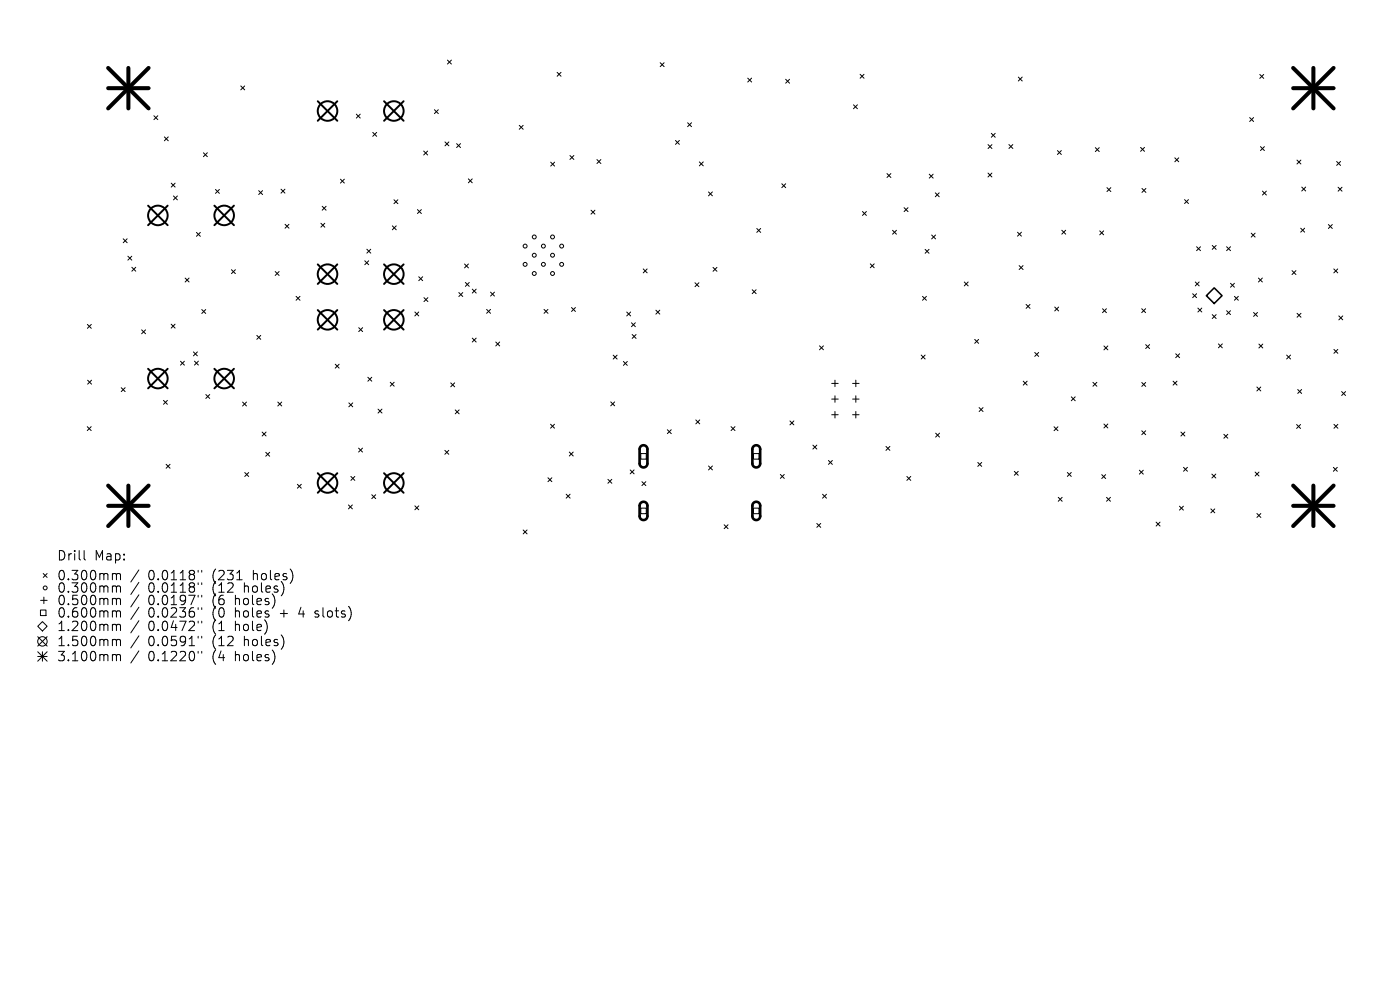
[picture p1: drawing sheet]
<svg xmlns="http://www.w3.org/2000/svg" width="297mm" height="210mm" viewBox="0 0 297 210" stroke-linecap="round" stroke-linejoin="round" font-family="sans-serif">
<defs><g id="words">
<g font-size="2.8">
<text x="12" y="119.2">Drill</text>
<text x="20" y="119.2">Map:</text>
<text x="12" y="123.4">0.300mm</text>
<text x="31.4" y="123.4">0.0118&quot;</text>
<text x="45.2" y="123.4">(231</text>
<text x="53.9" y="123.4">holes)</text>
<text x="12" y="126">0.300mm</text>
<text x="12" y="128.7">0.500mm</text>
<text x="12" y="131.3">0.600mm</text>
<text x="31.4" y="126">0.0118&quot;</text>
<text x="31.4" y="128.7">0.0197&quot;</text>
<text x="31.4" y="131.3">0.0236&quot;</text>
<text x="45.2" y="126">(12</text>
<text x="45.2" y="128.7">(6</text>
<text x="45.2" y="131.3">(0</text>
<text x="50.1" y="128.7">holes)</text>
<text x="50.1" y="131.3">holes</text>
<text x="52" y="126">holes)</text>
<text x="59.9" y="131.3">+</text>
<text x="64.1" y="131.3">4</text>
<text x="67.7" y="131.3">slots)</text>
<text x="12" y="134.2">1.200mm</text>
<text x="12" y="137.4">1.500mm</text>
<text x="31.4" y="134.2">0.0472&quot;</text>
<text x="31.4" y="137.4">0.0591&quot;</text>
<text x="45.2" y="134.2">(1</text>
<text x="45.2" y="137.4">(12</text>
<text x="50.1" y="134.2">hole)</text>
<text x="52" y="137.4">holes)</text>
<text x="12" y="140.6">3.100mm</text>
<text x="31.4" y="140.6">0.1220&quot;</text>
<text x="45.2" y="140.6">(4</text>
<text x="50.1" y="140.6">holes)</text>
</g>
</g></defs>
<g fill="none" stroke="#000" stroke-width=".21">
<path d="M51.1 18.2l.8 .9M51.9 18.2l-.8 .9M94.9 12.8l.9 .8M95.8 12.8l-.9 .8M118.2 15.3l.8 .9M119 15.3l-.8 .9M140.1 13.3l.8 .8M140.9 13.3l-.8 .8M158.6 16.6l.9 .8M159.5 16.6l-.9 .8M166.7 16.8l.8 .8M167.5 16.8l-.8 .8"/>
<path d="M182.5 15.8l.8 .8M183.3 15.8l-.8 .8M216 16.4l.9 .8M216.9 16.4l-.9 .8M267.3 15.8l.8 .8M268.1 15.8l-.8 .8M32.6 24.6l.9 .8M33.5 24.6l-.9 .8M34.9 29l.8 .9M35.7 29l-.8 .9M36.3 38.9l.9 .8M37.2 38.9l-.9 .8"/>
<path d="M43.2 32.4l.8 .8M44 32.4l-.8 .8M72.2 38l.9 .8M73.1 38l-.9 .8M75.6 24.2l.8 .8M76.4 24.2l-.8 .8M79.1 28.1l.8 .8M79.9 28.1l-.8 .8M89.9 32l.8 .9M90.7 32l-.8 .9M92.2 23.3l.8 .8M93 23.3l-.8 .8"/>
<path d="M94.4 30.1l.8 .8M95.2 30.1l-.8 .8M96.9 30.5l.8 .8M97.7 30.5l-.8 .8M99.4 37.9l.8 .9M100.2 37.9l-.8 .9M110.2 26.6l.8 .8M111 26.6l-.8 .8M116.8 34.4l.9 .8M117.7 34.4l-.9 .8M120.9 33l.8 .8M121.7 33l-.8 .8"/>
<path d="M126.6 33.9l.9 .8M127.5 33.9l-.9 .8M143.3 29.8l.8 .8M144.1 29.8l-.8 .8M145.9 26l.8 .9M146.7 26l-.8 .9M148.4 34.3l.8 .9M149.2 34.3l-.8 .9M165.9 39l.8 .8M166.7 39l-.8 .8M181.1 22.2l.8 .9M181.9 22.2l-.8 .9"/>
<path d="M188.2 36.8l.8 .9M189 36.8l-.8 .9M197.1 37l.9 .8M198 37l-.9 .8M209.6 36.7l.8 .8M209.6 30.7l.8 .8M210.3 28.3l.8 .8M210.4 36.7l-.8 .8M210.4 30.7l-.8 .8M211.1 28.3l-.8 .8M214 30.7l.9 .8M214.9 30.7l-.9 .8"/>
<path d="M224.3 31.9l.9 .9M225.2 31.9l-.9 .9M232.4 31.3l.8 .9M233.2 31.3l-.8 .9M234.8 39.8l.9 .8M235.7 39.8l-.9 .8M242 31.3l.8 .8M242.3 40l.8 .8M242.8 31.3l-.8 .8M243.1 40l-.8 .8M249.2 33.5l.9 .8M250.1 33.5l-.9 .8"/>
<path d="M265.1 24.9l.8 .9M265.9 24.9l-.8 .9M267.4 31.1l.8 .8M268.2 31.1l-.8 .8M275.1 34l.9 .8M276 34l-.9 .8M276.2 39.7l.8 .8M277 39.7l-.8 .8M283.6 34.3l.8 .8M283.9 39.7l.8 .9M284.4 34.3l-.8 .8M284.7 39.7l-.8 .9"/>
<path d="M26.1 50.7l.9 .8M27 50.7l-.9 .8M27.1 54.4l.9 .8M28 54.4l-.9 .8M28 56.7l.8 .8M28.8 56.7l-.8 .8M36.8 41.6l.8 .8M37.6 41.6l-.8 .8M39.3 59l.8 .8M40.1 59l-.8 .8M41.7 49.3l.8 .8M42.5 49.3l-.8 .8"/>
<path d="M45.7 40.2l.8 .8M46.5 40.2l-.8 .8M49.1 57.2l.8 .8M49.9 57.2l-.8 .8M54.9 40.4l.8 .9M55.7 40.4l-.8 .9M58.4 57.6l.8 .8M59.2 57.6l-.8 .8M59.6 40.1l.8 .9M60.4 40.1l-.8 .9M60.5 47.6l.8 .8M61.3 47.6l-.8 .8"/>
<path d="M68.1 47.4l.8 .8M68.3 43.8l.9 .8M68.9 47.4l-.8 .8M69.2 43.8l-.9 .8M77.4 55.3l.8 .9M77.8 52.9l.9 .8M78.2 55.3l-.8 .9M78.7 52.9l-.9 .8M83.2 47.9l.9 .8M83.6 42.4l.8 .8M84.1 47.9l-.9 .8M84.4 42.4l-.8 .8"/>
<path d="M88.6 44.5l.8 .8M88.8 58.7l.9 .8M89.4 44.5l-.8 .8M89.7 58.7l-.9 .8M98.5 56l.9 .8M98.7 59.9l.9 .8M99.4 56l-.9 .8M99.6 59.9l-.9 .8M125.4 44.6l.8 .8M126.2 44.6l-.8 .8M136.5 57l.8 .9M137.3 57l-.8 .9"/>
<path d="M147.4 60l.9 .8M148.3 60l-.9 .8M150.3 40.7l.8 .8M151.1 40.7l-.8 .8M151.3 56.7l.8 .9M152.1 56.7l-.8 .9M160.5 48.5l.9 .8M161.4 48.5l-.9 .8M183 44.9l.8 .8M183.8 44.9l-.8 .8M184.6 56l.9 .8M185.5 56l-.9 .8"/>
<path d="M189.3 48.9l.9 .8M190.2 48.9l-.9 .8M191.8 44.1l.8 .8M192.6 44.1l-.8 .8M196.3 52.9l.8 .8M197.1 52.9l-.8 .8M197.6 49.9l.9 .8M198.4 40.9l.9 .8M198.5 49.9l-.9 .8M199.3 40.9l-.9 .8M204.6 59.8l.8 .8M205.4 59.8l-.8 .8"/>
<path d="M215.9 49.3l.8 .8M216.2 56.3l.8 .9M216.7 49.3l-.8 .8M217 56.3l-.8 .9M225.2 48.8l.9 .9M226.1 48.8l-.9 .9M233.3 49l.8 .8M234.1 49l-.8 .8M251.3 42.3l.8 .9M252.1 42.3l-.8 .9M253.6 59.8l.8 .8M253.8 52.3l.9 .9"/>
<path d="M254.4 59.8l-.8 .8M254.7 52.3l-.9 .9M257.2 52.1l.8 .8M258 52.1l-.8 .8M260.2 52.3l.8 .9M261 52.3l-.8 .9M265.4 49.5l.9 .8M266.3 49.5l-.9 .8M267 59l.8 .8M267.8 59l-.8 .8M267.8 40.5l.9 .9M268.7 40.5l-.9 .9"/>
<path d="M274.1 57.4l.8 .8M274.9 57.4l-.8 .8M275.9 48.4l.9 .8M276.8 48.4l-.9 .8M281.8 47.6l.8 .9M282.6 47.6l-.8 .9M283 57l.8 .9M283.8 57l-.8 .9M18.5 68.8l.9 .8M19.4 68.8l-.9 .8M30 70l.9 .8M30.9 70l-.9 .8"/>
<path d="M36.3 68.8l.8 .8M37.1 68.8l-.8 .8M38.3 76.6l.8 .9M39.1 76.6l-.8 .9M41 74.7l.9 .8M41.3 76.6l.8 .8M41.9 74.7l-.9 .8M42.1 76.6l-.8 .8M42.8 65.7l.8 .8M43.6 65.7l-.8 .8M54.5 71.1l.8 .9M55.3 71.1l-.8 .9"/>
<path d="M62.8 62.9l.8 .8M63.6 62.9l-.8 .8M71.1 77.3l.8 .8M71.9 77.3l-.8 .8M76.1 69.5l.8 .8M76.9 69.5l-.8 .8M88 66.2l.8 .8M88.8 66.2l-.8 .8M89.9 63.1l.9 .9M90.8 63.1l-.9 .9M97.3 62.1l.9 .8M98.2 62.1l-.9 .8"/>
<path d="M100.2 71.7l.8 .9M100.2 61.3l.8 .9M101 71.7l-.8 .9M101 61.3l-.8 .9M103.2 65.6l.9 .9M104.1 65.6l-.9 .9M104.1 62l.8 .8M104.9 62l-.8 .8M105.2 72.6l.8 .8M106 72.6l-.8 .8M115.4 65.6l.8 .9M116.2 65.6l-.8 .9"/>
<path d="M121.2 65.2l.9 .9M122.1 65.2l-.9 .9M130.1 75.3l.8 .9M130.9 75.3l-.8 .9M132.2 76.7l.9 .8M133 66.2l.8 .8M133.1 76.7l-.9 .8M133.8 66.2l-.8 .8M134 68.5l.8 .8M134.1 71l.8 .8M134.8 68.5l-.8 .8M134.9 71l-.8 .8"/>
<path d="M139.1 65.8l.9 .8M140 65.8l-.9 .8M159.6 61.5l.8 .8M160.4 61.5l-.8 .8M173.9 73.4l.8 .8M174.7 73.4l-.8 .8M195.4 75.3l.9 .9M195.7 62.9l.8 .8M196.3 75.3l-.9 .9M196.5 62.9l-.8 .8M206.8 72l.8 .8M207.6 72l-.8 .8"/>
<path d="M217.7 64.6l.8 .8M218.5 64.6l-.8 .8M219.5 74.8l.8 .8M220.3 74.8l-.8 .8M223.8 65.1l.8 .9M224.6 65.1l-.8 .9M233.9 65.5l.8 .8M234.2 73.4l.8 .8M234.7 65.5l-.8 .8M235 73.4l-.8 .8M242.2 65.5l.8 .8M243 65.5l-.8 .8"/>
<path d="M243.1 73.1l.8 .8M243.9 73.1l-.8 .8M249.4 75l.8 .9M250.2 75l-.8 .9M253 62.3l.8 .8M253.8 62.3l-.8 .8M254.1 65.4l.9 .8M255 65.4l-.9 .8M257.2 66.7l.8 .9M258 66.7l-.8 .9M258.5 73l.8 .8M259.3 73l-.8 .8"/>
<path d="M260.2 65.9l.8 .8M261 65.9l-.8 .8M261 60.1l.9 .8M261.9 60.1l-.9 .8M261.9 62.9l.8 .8M262.7 62.9l-.8 .8M265.9 66.3l.9 .8M266.8 66.3l-.9 .8M267.1 73l.8 .8M267.9 73l-.8 .8M273 75.3l.8 .9M273.8 75.3l-.8 .9"/>
<path d="M275.2 66.5l.8 .8M276 66.5l-.8 .8M283 74.1l.8 .8M283.8 74.1l-.8 .8M284 67l.9 .8M284.9 67l-.9 .8M18.5 90.5l.8 .8M18.6 80.7l.8 .8M19.3 90.5l-.8 .8M19.4 80.7l-.8 .8M25.7 82.2l.8 .9M26.5 82.2l-.8 .9"/>
<path d="M34.7 84.9l.8 .9M35.2 98.5l.9 .8M35.5 84.9l-.8 .9M36.1 98.5l-.9 .8M43.7 83.7l.8 .8M44.5 83.7l-.8 .8M51.5 85.3l.8 .8M52.3 85.3l-.8 .8M55.6 91.7l.8 .8M56.4 95.9l.8 .9M56.4 91.7l-.8 .8M57.2 95.9l-.8 .9"/>
<path d="M58.9 85.3l.9 .8M59.8 85.3l-.9 .8M74 85.5l.8 .8M74.8 85.5l-.8 .8M76.1 95.1l.8 .8M76.9 95.1l-.8 .8M78 80l.9 .9M78.9 80l-.9 .9M80.2 86.8l.8 .8M81 86.8l-.8 .8M82.8 81.1l.8 .8M83.6 81.1l-.8 .8"/>
<path d="M94.4 95.5l.8 .9M95.2 95.5l-.8 .9M95.6 81.2l.9 .9M96.5 81.2l-.9 .9M96.6 87l.8 .8M97.4 87l-.8 .8M116.8 90l.8 .8M117.6 90l-.8 .8M120.8 95.9l.8 .8M121.6 95.9l-.8 .8M129.6 85.3l.8 .8M130.4 85.3l-.8 .8"/>
<path d="M133.7 99.7l.8 .8M134.5 99.7l-.8 .8M135.9 96.2h1.2v1.2h-1.2zM141.6 91.2l.8 .8M142.4 91.2l-.8 .8M147.6 89.1l.8 .8M148.4 89.1l-.8 .8M150.3 98.9l.8 .8M151.1 98.9l-.8 .8M155.1 90.5l.8 .8M155.9 90.5l-.8 .8M159.9 96.2h1.1v1.2h-1.1z"/>
<path d="M167.6 89.3l.8 .8M168.4 89.3l-.8 .8M172.4 94.4l.9 .9M173.3 94.4l-.9 .9M175.8 97.7l.8 .8M176.4 81.3h1.4M176.4 84.7h1.4M176.4 88h1.4M176.6 97.7l-.8 .8M177.1 80.6v1.4M177.1 84v1.3M177.1 87.3v1.4"/>
<path d="M180.9 81.3h1.4M180.9 84.7h1.4M180.9 88h1.4M181.6 80.6v1.4M181.6 84v1.3M181.6 87.3v1.4M188 94.7l.8 .8M188.8 94.7l-.8 .8M198.5 91.9l.8 .8M199.3 91.9l-.8 .8M207.4 98.1l.9 .8M207.7 86.5l.8 .8"/>
<path d="M208.3 98.1l-.9 .8M208.5 86.5l-.8 .8M215.2 100l.8 .8M216 100l-.8 .8M217.1 80.9l.8 .8M217.9 80.9l-.8 .8M223.6 90.5l.8 .9M224.4 90.5l-.8 .9M227.3 84.2l.8 .8M228.1 84.2l-.8 .8M231.9 81.1l.8 .8M232.7 81.1l-.8 .8"/>
<path d="M234.2 90l.8 .8M235 90l-.8 .8M241.7 99.7l.8 .9M242.2 81.1l.9 .9M242.2 91.4l.9 .8M242.5 99.7l-.8 .9M243.1 81.1l-.9 .9M243.1 91.4l-.9 .8M248.9 80.9l.8 .8M249.7 80.9l-.8 .8M250.5 91.7l.9 .8M251.1 99.1l.8 .9"/>
<path d="M251.4 91.7l-.9 .8M251.9 99.1l-.8 .9M259.6 92.1l.9 .9M260.5 92.1l-.9 .9M266.6 82.1l.9 .8M267.5 82.1l-.9 .8M275.1 90.1l.8 .8M275.3 82.6l.8 .9M275.9 90.1l-.8 .8M276.1 82.6l-.8 .9M282.9 99.1l.8 .9M283 90l.8 .8"/>
<path d="M283.7 99.1l-.8 .9M283.8 90l-.8 .8M284.6 83.1l.9 .8M285.5 83.1l-.9 .8M17.8 116.8v1.7l.3 .3M51.9 100.2l.9 .9M52.8 100.2l-.9 .9M63.1 102.7l.8 .9M63.9 102.7l-.8 .9M73.9 107.1l.9 .8M74.4 101.1l.9 .8M74.8 107.1l-.9 .8"/>
<path d="M75.3 101.1l-.9 .8M78.9 104.9l.8 .9M79.7 104.9l-.8 .9M88 107.3l.8 .8M88.8 107.3l-.8 .8M111 112.4l.8 .9M111.8 112.4l-.8 .9M116.2 101.3l.9 .9M117.1 101.3l-.9 .9M120.1 104.8l.8 .9M120.9 104.8l-.8 .9M129 101.7l.8 .8"/>
<path d="M129.8 101.7l-.8 .8M135.9 107.8h1.2v1.2h-1.2zM136.2 102.2l.8 .8M137 102.2l-.8 .8M153.6 111.3l.9 .8M154.5 111.3l-.9 .8M159.9 107.8h1.1v1.2h-1.1zM165.5 100.6l.9 .9M166.4 100.6l-.9 .9M173.3 111l.8 .9M174.1 111l-.8 .9M174.5 104.8l.8 .9"/>
<path d="M175.3 104.8l-.8 .9M192.4 101.1l.8 .8M193.2 101.1l-.8 .8M224.5 105.5l.8 .8M225.3 105.5l-.8 .8M226.4 100.2l.9 .9M227.3 100.2l-.9 .9M233.7 100.7l.9 .8M234.6 100.7l-.9 .8M234.7 105.5l.9 .8M235.6 105.5l-.9 .8M245.3 110.8l.8 .8"/>
<path d="M246.1 110.8l-.8 .8M250.2 107.4l.8 .8M251 107.4l-.8 .8M256.9 108l.8 .8M257.1 100.6l.8 .8M257.7 108l-.8 .8M257.9 100.6l-.8 .8M266.3 100.1l.8 .9M266.6 108.9l.9 .9M267.1 100.1l-.8 .9M267.5 108.9l-.9 .9M8 135.1l2 2"/>
<path d="M8 138.3l2 2M8 139.3h2M8.6 129.4h1.2v1.2h-1.2zM8.6 127.4h1.4M9 131.9l1 1-1 1-1-1zM9 138.3v2M9.2 121.7l.8 .8M9.3 126.7v1.3M10 135.1l-2 2M10 121.7l-.8 .8M10 138.3l-2 2M24.1 121.7h.3l.3 .2"/>
<path d="M24.1 124.3h.3l.3 .3M24.1 126.9h.3l.3 .3M24.1 129.6h.3l.3 .3M24.1 132.4h.3l.3 .3M24.1 135.6h.3l.3 .3M24.1 138.8h.3l.3 .3M24.7 121.9l.3-.2 .5 .1 .1 1.2M24.7 121.9v1.1M24.7 124.6v1M24.7 127.2v1.1M24.7 129.9v1M24.7 132.7v1.1"/>
<path d="M24.7 135.9v1.1M24.7 139.1v1.1M24.7 124.6l.3-.3 .5 .1 .1 1.2M24.7 127.2l.3-.3 .5 .1 .1 1.3M24.7 129.9l.3-.3 .5 .1 .1 1.2M24.7 132.7l.3-.3 .5 .1 .1 1.3M24.7 135.9l.3-.3 .5 .1 .1 1.3M24.7 139.1l.3-.3 .5 .1 .1 1.3M29.5 120.9l-1.7 2.6M29.5 123.5l-1.7 2.6M29.5 126.2l-1.7 2.5M29.5 128.8l-1.7 2.6"/>
<path d="M29.5 131.7l-1.7 2.5M29.5 134.9l-1.7 2.5M29.5 138.1l-1.7 2.5M42 121v.4M42 123.6v.4M42 126.3v.4M42 128.9v.4M42 131.8v.4M42 135v.4M42 138.2v.4M42.8 121v.4M42.8 123.6v.4"/>
<path d="M42.8 126.3v.4M42.8 128.9v.4M42.8 131.8v.4M42.8 135v.4M42.8 138.2v.4M50.2 123h1.2M66.8 130.8l.2 .1M66.9 129.7v.4"/>
<circle cx="111.4" cy="56.1" r=".42"/>
<circle cx="111.4" cy="52.2" r=".42"/>
<circle cx="113.3" cy="58" r=".42"/>
<circle cx="113.3" cy="50.3" r=".42"/>
<circle cx="113.3" cy="54.1" r=".42"/>
<circle cx="115.3" cy="56.1" r=".42"/>
<circle cx="115.3" cy="52.2" r=".42"/>
<circle cx="117.2" cy="58" r=".42"/>
<circle cx="117.2" cy="54.1" r=".42"/>
<circle cx="117.2" cy="50.3" r=".42"/>
<circle cx="119.2" cy="52.2" r=".42"/>
<circle cx="119.2" cy="56.1" r=".42"/>
<circle cx="9" cy="136.1" r="1"/>
<circle cx="9.6" cy="124.7" r=".42"/>
</g>
<path d="M135.9 94.7a.83 .83 0 0 1 .9-.2 .83 .83 0 0 1 .5 .8v3a.83 .83 0 0 1-.8 .9 .83 .83 0 0 1-.8-.9v-3.1zM159.9 94.7a.83 .83 0 0 1 .9-.2 .83 .83 0 0 1 .5 .8v3a.83 .83 0 0 1-.9 .9 .83 .83 0 0 1-.8-.9v-3.1zM135.9 106.7a.83 .83 0 0 1 .9-.2 .83 .83 0 0 1 .5 .8v2.2a.83 .83 0 0 1-.8 .8 .83 .83 0 0 1-.8-.8v-2.3zM159.9 106.7a.83 .83 0 0 1 .9-.2 .83 .83 0 0 1 .5 .8v2.2a.83 .83 0 0 1-.9 .8 .83 .83 0 0 1-.8-.8v-2.3z" fill="none" stroke="#000" stroke-width=".55"/>
<path d="M255.9 62.7l1.7-1.6 1.6 1.6-1.6 1.7z" fill="none" stroke="#000" stroke-width=".33"/>
<g fill="none" stroke="#000" stroke-width=".42">
<path d="M67.4 21.5l4.2 4.1M71.6 21.5l-4.2 4.1M81.5 21.5l4.1 4.1M85.6 21.5l-4.1 4.1M31.4 43.6l4.2 4.2M35.6 43.6l-4.2 4.2M45.5 43.6l4.1 4.2M49.6 43.6l-4.1 4.2M67.4 56.1l4.2 4.1M71.6 56.1l-4.2 4.1M81.5 56.1l4.1 4.1M85.6 56.1l-4.1 4.1"/>
<path d="M31.4 78.2l4.2 4.2M35.6 78.2l-4.2 4.2M45.5 78.2l4.1 4.2M49.6 78.2l-4.1 4.2M67.4 65.8l4.2 4.1M71.6 65.8l-4.2 4.1M81.5 65.8l4.1 4.1M85.6 65.8l-4.1 4.1M67.4 100.4l4.2 4.1M71.6 100.4l-4.2 4.1M81.5 100.4l4.1 4.1M85.6 100.4l-4.1 4.1"/>
<circle cx="69.5" cy="23.5" r="2.08"/>
<circle cx="83.5" cy="23.5" r="2.08"/>
<circle cx="33.5" cy="45.7" r="2.08"/>
<circle cx="47.6" cy="45.7" r="2.08"/>
<circle cx="69.5" cy="58.2" r="2.08"/>
<circle cx="83.5" cy="58.2" r="2.08"/>
<circle cx="69.5" cy="67.8" r="2.08"/>
<circle cx="83.5" cy="67.8" r="2.08"/>
<circle cx="33.5" cy="80.3" r="2.08"/>
<circle cx="47.6" cy="80.3" r="2.08"/>
<circle cx="69.5" cy="102.5" r="2.08"/>
<circle cx="83.5" cy="102.5" r="2.08"/>
</g>
<g fill="none" stroke="#000" stroke-width=".86">
<path d="M22.9 14.4l8.6 8.6M22.9 18.7h8.6M27.2 14.4v8.6M31.5 14.4l-8.6 8.6M274.3 18.7h8.6M274.3 14.4l8.6 8.6M278.6 14.4v8.6M282.9 14.4l-8.6 8.6M22.9 103l8.6 8.6M22.9 107.3h8.6M27.2 103v8.6M31.5 103l-8.6 8.6"/>
<path d="M274.3 107.3h8.6M274.3 103l8.6 8.6M278.6 103v8.6M282.9 103l-8.6 8.6"/>
</g>
<use href="#words"/>
</svg>
